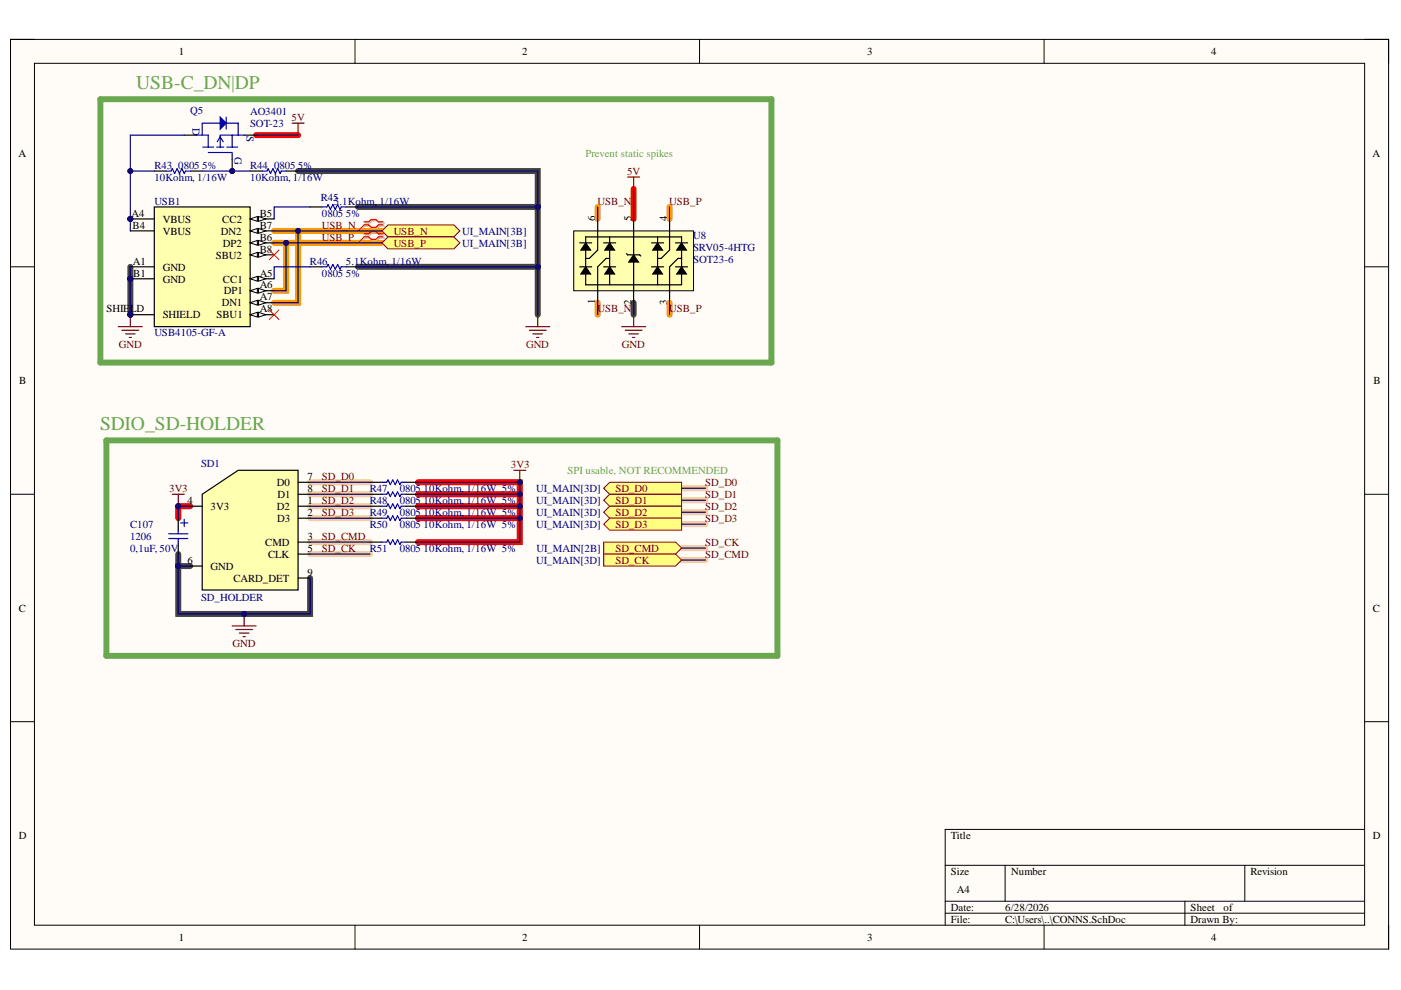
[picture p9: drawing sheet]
<svg xmlns="http://www.w3.org/2000/svg" width="297mm" height="210mm" viewBox="0 0 297 210" stroke-linecap="round" stroke-linejoin="round" font-family="sans-serif">
<defs><g id="words">
<g font-size="4.1" fill="#6aa84f">
<text x="28.8" y="18.9">USB-C_DN|DP</text>
<text x="21.2" y="91.2">SDIO_SD-HOLDER</text>
</g>
<g font-size="2.3">
<text x="37.9" y="11.7">1</text>
<text x="110.7" y="11.7">2</text>
<text x="183.9" y="11.7">3</text>
<text x="256.8" y="11.7">4</text>
<text x="3.9" y="33.3">A</text>
<text x="291" y="33.3">A</text>
<text x="27.9" y="46">A4</text>
<text x="34.5" y="47.2">VBUS</text>
<text x="47.1" y="47.2">CC2</text>
<text x="55.1" y="46">B5</text>
<text x="126.2" y="46.9" transform="rotate(-90 126.2 46.9)">6</text>
<text x="133.9" y="46.9" transform="rotate(-90 133.9 46.9)">5</text>
<text x="141.5" y="46.9" transform="rotate(-90 141.5 46.9)">4</text>
<text x="28.1" y="48.5">B4</text>
<text x="34.5" y="49.8">VBUS</text>
<text x="46.9" y="49.8">DN2</text>
<text x="47.3" y="52.3">DP2</text>
<text x="55.1" y="48.5">B7</text>
<text x="55.1" y="51">B6</text>
<text x="55.1" y="53.6">B8</text>
<text x="28.2" y="56.1">A1</text>
<text x="28.2" y="58.6">B1</text>
<text x="34.5" y="57.4">GND</text>
<text x="34.5" y="59.9">GND</text>
<text x="45.8" y="54.8">SBU2</text>
<text x="47.3" y="59.9">CC1</text>
<text x="55.1" y="58.6">A5</text>
<text x="47" y="65">DN1</text>
<text x="47.4" y="62.4">DP1</text>
<text x="55.1" y="61.2">A6</text>
<text x="55.1" y="63.7">A7</text>
<text x="126.2" y="64.5" transform="rotate(-90 126.2 64.5)">1</text>
<text x="133.9" y="64.7" transform="rotate(-90 133.9 64.7)">2</text>
<text x="141.5" y="64.6" transform="rotate(-90 141.5 64.6)">3</text>
<text x="22.6" y="66.2">SHIELD</text>
<text x="34.5" y="67.5">SHIELD</text>
<text x="45.9" y="67.5">SBU1</text>
<text x="55.1" y="66.2">A8</text>
<text x="4.1" y="81.4">B</text>
<text x="291.2" y="81.4">B</text>
<text x="65.2" y="101.8">7</text>
<text x="39.7" y="106.9">4</text>
<text x="58.7" y="103.1">D0</text>
<text x="58.9" y="105.6">D1</text>
<text x="65.2" y="106.9">1</text>
<text x="65.2" y="104.3">8</text>
<text x="44.7" y="108.1">3V3</text>
<text x="58.7" y="108.1">D2</text>
<text x="58.8" y="110.7">D3</text>
<text x="65.2" y="109.4">2</text>
<text x="39.7" y="119.5">6</text>
<text x="56.2" y="115.7">CMD</text>
<text x="56.8" y="118.3">CLK</text>
<text x="65.2" y="114.5">3</text>
<text x="65.2" y="117">5</text>
<text x="44.7" y="120.8">GND</text>
<text x="49.5" y="123.3">CARD_DET</text>
<text x="65.2" y="122.1">9</text>
<text x="4" y="129.7">C</text>
<text x="291.1" y="129.7">C</text>
<text x="4" y="177.9">D</text>
<text x="201.6" y="177.9">Title</text>
<text x="291.1" y="177.9">D</text>
<text x="201.6" y="185.5">Size</text>
<text x="214.4" y="185.5">Number</text>
<text x="265.1" y="185.5">Revision</text>
<text x="202.9" y="189.3">A4</text>
<text x="201.6" y="193.1">Date:</text>
<text x="201.6" y="195.7">File:</text>
<text x="213.1" y="193.1">6/28/2026</text>
<text x="213.1" y="195.7">C:\Users\..\CONNS.SchDoc</text>
<text x="252.4" y="193.1">Sheet</text>
<text x="252.4" y="195.7">Drawn By:</text>
<text x="259.4" y="193.1">of</text>
<text x="37.9" y="199.5">1</text>
<text x="110.7" y="199.5">2</text>
<text x="183.9" y="199.5">3</text>
<text x="256.8" y="199.5">4</text>
</g>
<g font-size="2.3" fill="#000080">
<text x="40.3" y="24.1">Q5</text>
<text x="40.8" y="27.1" transform="rotate(90 40.8 27.1)">D</text>
<text x="52.3" y="28.8" transform="rotate(90 52.3 28.8)">S</text>
<text x="53" y="26.9">SOT-23</text>
<text x="53" y="24.3">AO3401</text>
<text x="32.7" y="35.8">R43</text>
<text x="37.8" y="35.8">0805</text>
<text x="42.9" y="35.8">5%</text>
<text x="49.7" y="33.4" transform="rotate(90 49.7 33.4)">G</text>
<text x="53" y="35.8">R44</text>
<text x="58.1" y="35.8">0805</text>
<text x="63.2" y="35.8">5%</text>
<text x="32.7" y="38.4">10Kohm, 1/16W</text>
<text x="53" y="38.4">10Kohm, 1/16W</text>
<text x="32.7" y="43.4">USB1</text>
<text x="68" y="42.7">R45</text>
<text x="68.2" y="46">0805</text>
<text x="70.8" y="43.4">5.1Kohm, 1/16W</text>
<text x="73.3" y="46">5%</text>
<text x="98" y="49.8">UI_MAIN[3B]</text>
<text x="98" y="52.3">UI_MAIN[3B]</text>
<text x="147" y="50.8">U8</text>
<text x="147" y="53.3">SRV05-4HTG</text>
<text x="65.7" y="56.1">R46</text>
<text x="68.2" y="58.6">0805</text>
<text x="73.3" y="58.6">5%</text>
<text x="73.3" y="56.1">5.1Kohm, 1/16W</text>
<text x="147" y="55.8">SOT23-6</text>
<text x="32.7" y="71.3">USB4105-GF-A</text>
<text x="42.6" y="99">SD1</text>
<text x="78.4" y="106.9">R48</text>
<text x="78.4" y="104.3">R47</text>
<text x="84.7" y="106.9">0805</text>
<text x="84.7" y="104.3">0805</text>
<text x="89.8" y="106.9">10Kohm, 1/16W 5%</text>
<text x="89.8" y="104.3">10Kohm, 1/16W 5%</text>
<text x="113.7" y="104.3">UI_MAIN[3D]</text>
<text x="113.7" y="106.9">UI_MAIN[3D]</text>
<text x="27.6" y="111.9">C107</text>
<text x="78.4" y="111.9">R50</text>
<text x="78.4" y="109.4">R49</text>
<text x="84.7" y="111.9">0805</text>
<text x="84.7" y="109.4">0805</text>
<text x="89.8" y="111.9">10Kohm, 1/16W 5%</text>
<text x="89.8" y="109.4">10Kohm, 1/16W 5%</text>
<text x="113.7" y="109.4">UI_MAIN[3D]</text>
<text x="113.7" y="111.9">UI_MAIN[3D]</text>
<text x="27.6" y="114.5">1206</text>
<text x="27.6" y="117">0,1uF, 50V</text>
<text x="78.4" y="117">R51</text>
<text x="84.7" y="117">0805</text>
<text x="89.8" y="117">10Kohm, 1/16W 5%</text>
<text x="113.7" y="119.5">UI_MAIN[3D]</text>
<text x="113.7" y="117">UI_MAIN[2B]</text>
<text x="42.6" y="127.4">SD_HOLDER</text>
</g>
<g font-size="2.3" fill="#800000">
<text x="61.8" y="25.6">5V</text>
<text x="132.9" y="37.1">5V</text>
<text x="126.7" y="43.4">USB_N</text>
<text x="141.9" y="43.4">USB_P</text>
<text x="68.2" y="48.5">USB_N</text>
<text x="68.2" y="51">USB_P</text>
<text x="83.5" y="49.8">USB_N</text>
<text x="83.5" y="52.3">USB_P</text>
<text x="126.7" y="66.2">USB_N</text>
<text x="141.9" y="66.2">USB_P</text>
<text x="25.2" y="73.8">GND</text>
<text x="111.5" y="73.8">GND</text>
<text x="131.8" y="73.8">GND</text>
<text x="68.2" y="101.8">SD_D0</text>
<text x="108.3" y="99.3">3V3</text>
<text x="35.9" y="104.3">3V3</text>
<text x="68.2" y="106.9">SD_D2</text>
<text x="68.2" y="104.3">SD_D1</text>
<text x="130.5" y="104.3">SD_D0</text>
<text x="130.5" y="106.9">SD_D1</text>
<text x="149.5" y="103.1">SD_D0</text>
<text x="149.5" y="105.6">SD_D1</text>
<text x="68.2" y="109.4">SD_D3</text>
<text x="130.5" y="109.4">SD_D2</text>
<text x="130.5" y="111.9">SD_D3</text>
<text x="149.5" y="110.7">SD_D3</text>
<text x="149.5" y="108.1">SD_D2</text>
<text x="68.2" y="114.5">SD_CMD</text>
<text x="68.2" y="117">SD_CK</text>
<text x="130.5" y="117">SD_CMD</text>
<text x="130.5" y="119.5">SD_CK</text>
<text x="149.5" y="118.3">SD_CMD</text>
<text x="149.5" y="115.7">SD_CK</text>
<text x="49.3" y="137.3">GND</text>
</g>
<g font-size="2.3" fill="#6aa84f">
<text x="124.1" y="33.3">Prevent static spikes</text>
<text x="120.3" y="100.5">SPI usable, NOT RECOMMENDED</text>
</g>
</g></defs>
<path d="M2.2 8.4h292.2v192.8h-292.2z" fill-rule="evenodd" fill="#fffcf8"/>
<path d="M2.2 8.4h292.2v192.8h-292.2z" fill="none" stroke="#000" stroke-width=".21"/>
<path d="M7.3 13.4h282v182.8h-282z" fill-rule="evenodd" fill="#fffcf8"/>
<g fill="none" stroke="#000" stroke-width=".21">
<path d="M2.2 8.3h5.1M7.3 13.4h282v182.8h-282zM75.3 8.3v5.1M148.3 8.3v5.1M221.4 8.4v5M289.3 8.4h5.1v5M2.2 56.6h5.1M289.3 56.6h5.1M2.2 104.8h5.1M289.3 104.8h5.1M2.2 153h5.1M289.3 153h5.1"/>
<path d="M289.3 175.9h-88.9v20.3M75.3 196.2v5M148.3 196.2v5M200.4 183.5h88.9M200.4 191.1h88.9M200.4 193.6h88.9M213.1 183.5v7.6M221.4 196.2v5M251.2 191.1v5.1M263.9 183.5v7.6M294.4 196.2v5"/>
</g>
<path d="M63.2 36.3h50.8v7.6M27.6 56.6v10.1M75.9 43.9h38.1v22.8M75.9 56.6h38.1M134.3 64.2v2.5M37.8 117.5v2.5M40.3 120h-2.5v10.2h27.9v-7.6" fill="none" stroke="#434343" stroke-width="1.3"/>
<path d="M58.1 49h22.9M58.1 51.5h22.9M60.7 51.5v10.1h-2.6M63.2 49v15.2h-5.1M126.7 43.9v2.5M142 43.9v2.5M126.7 64.2v2.5M142 64.2v2.5" fill="none" stroke="#f90" stroke-width="1.3"/>
<path d="M54.3 28.7h8.9M134.3 40.1v6.3M40.3 107.3h-2.5v2.6M88.6 102.3h21.6v12.6h-21.6M88.6 109.9h21.6M88.6 104.8h21.6M88.6 107.3h21.6" fill="none" stroke="#f00" stroke-width="1.3"/>
<path d="M65.7 107.3h12.7M65.7 104.8h12.7M65.7 109.9h12.7M65.7 102.3h12.7M65.7 114.9h12.7M65.7 117.5h12.7M144.5 111.1h5.1M144.5 108.6h5.1M144.5 106.1h5.1M144.5 103.5h5.1M144.5 116.2h5.1M144.5 118.7h5.1" fill="none" stroke="#f9cb9c" stroke-width="1.3"/>
<circle cx="27.6" cy="46.4" r=".51" fill="#000080"/>
<circle cx="27.6" cy="46.4" r=".51" fill="none" stroke="#000080" stroke-width=".21"/>
<circle cx="27.6" cy="66.7" r=".51" fill="#000080"/>
<circle cx="27.6" cy="66.7" r=".51" fill="none" stroke="#000080" stroke-width=".21"/>
<circle cx="27.6" cy="59.1" r=".51" fill="#000080"/>
<circle cx="27.6" cy="59.1" r=".51" fill="none" stroke="#000080" stroke-width=".21"/>
<path d="M32.7 43.9h20.3v25.4h-20.3z" fill-rule="evenodd" fill="#ffffb0"/>
<path d="M27.6 46.4h5.1M32.7 43.9h20.3v25.4h-20.3z" fill="none" stroke="#000" stroke-width=".25"/>
<circle cx="27.6" cy="46.4" r=".51" fill="#000080"/>
<circle cx="27.6" cy="46.4" r=".51" fill="none" stroke="#000080" stroke-width=".21"/>
<path d="M53 46.4h5.1" fill="none" stroke="#000" stroke-width=".25"/>
<path d="M53 46.4l1.6-.5v1z" fill="#f8fcff"/>
<path d="M53 46.4l1.6-.5v1z" fill="none" stroke="#000" stroke-width=".21"/>
<path d="M54.8 45.9l1.5 .5-1.5 .5z" fill="#f8fcff"/>
<path d="M54.8 45.9l1.5 .5-1.5 .5z" fill="none" stroke="#000" stroke-width=".21"/>
<path d="M53 49h5.1" fill="none" stroke="#000" stroke-width=".25"/>
<path d="M53 49l1.6-.5v1z" fill="#f8fcff"/>
<path d="M53 49l1.6-.5v1z" fill="none" stroke="#000" stroke-width=".21"/>
<path d="M54.8 48.5l1.5 .5-1.5 .5z" fill="#f8fcff"/>
<path d="M54.8 48.5l1.5 .5-1.5 .5z" fill="none" stroke="#000" stroke-width=".21"/>
<path d="M53 51.5h5.1" fill="none" stroke="#000" stroke-width=".25"/>
<path d="M53 51.5l1.6-.5v1z" fill="#f8fcff"/>
<path d="M53 51.5l1.6-.5v1z" fill="none" stroke="#000" stroke-width=".21"/>
<path d="M54.8 51l1.5 .5-1.5 .5z" fill="#f8fcff"/>
<path d="M54.8 51l1.5 .5-1.5 .5z" fill="none" stroke="#000" stroke-width=".21"/>
<path d="M53 54h5.1" fill="none" stroke="#000" stroke-width=".25"/>
<path d="M53 54l1.6-.5v1z" fill="#f8fcff"/>
<path d="M53 54l1.6-.5v1z" fill="none" stroke="#000" stroke-width=".21"/>
<path d="M54.8 53.5l1.5 .5-1.5 .5z" fill="#f8fcff"/>
<path d="M54.8 53.5l1.5 .5-1.5 .5z" fill="none" stroke="#000" stroke-width=".21"/>
<path d="M27.6 66.7h5.1" fill="none" stroke="#000" stroke-width=".25"/>
<circle cx="27.6" cy="66.7" r=".51" fill="#000080"/>
<circle cx="27.6" cy="66.7" r=".51" fill="none" stroke="#000080" stroke-width=".21"/>
<path d="M27.6 56.6h5.1M27.6 59.1h5.1" fill="none" stroke="#000" stroke-width=".25"/>
<circle cx="27.6" cy="59.1" r=".51" fill="#000080"/>
<circle cx="27.6" cy="59.1" r=".51" fill="none" stroke="#000080" stroke-width=".21"/>
<path d="M53 59.1h5.1" fill="none" stroke="#000" stroke-width=".25"/>
<path d="M53 59.1l1.6-.5v1z" fill="#f8fcff"/>
<path d="M53 59.1l1.6-.5v1z" fill="none" stroke="#000" stroke-width=".21"/>
<path d="M54.8 58.6l1.5 .5-1.5 .5z" fill="#f8fcff"/>
<path d="M54.8 58.6l1.5 .5-1.5 .5z" fill="none" stroke="#000" stroke-width=".21"/>
<path d="M53 61.6h5.1" fill="none" stroke="#000" stroke-width=".25"/>
<path d="M53 61.6l1.6-.5v1.1z" fill="#f8fcff"/>
<path d="M53 61.6l1.6-.5v1.1z" fill="none" stroke="#000" stroke-width=".21"/>
<path d="M54.8 61.1l1.5 .5-1.5 .6z" fill="#f8fcff"/>
<path d="M54.8 61.1l1.5 .5-1.5 .6z" fill="none" stroke="#000" stroke-width=".21"/>
<path d="M53 64.2h5.1" fill="none" stroke="#000" stroke-width=".25"/>
<path d="M53 64.2l1.6-.5v1z" fill="#f8fcff"/>
<path d="M53 64.2l1.6-.5v1z" fill="none" stroke="#000" stroke-width=".21"/>
<path d="M54.8 63.7l1.5 .5-1.5 .5z" fill="#f8fcff"/>
<path d="M54.8 63.7l1.5 .5-1.5 .5z" fill="none" stroke="#000" stroke-width=".21"/>
<path d="M53 66.7h5.1" fill="none" stroke="#000" stroke-width=".25"/>
<path d="M53 66.7l1.6-.5v1z" fill="#f8fcff"/>
<path d="M53 66.7l1.6-.5v1z" fill="none" stroke="#000" stroke-width=".21"/>
<path d="M54.8 66.2l1.5 .5-1.5 .5z" fill="#f8fcff"/>
<path d="M54.8 66.2l1.5 .5-1.5 .5z" fill="none" stroke="#000" stroke-width=".21"/>
<path d="M27.6 49h5.1" fill="none" stroke="#000" stroke-width=".25"/>
<path d="M61.9 26.1h2.6M63.2 26.1v2.6M25.1 69.3h5.1M25.9 70h3.5M26.6 70.8h2M27.4 71.5h.5M27.6 66.7v2.6" fill="none" stroke="#800000" stroke-width=".25"/>
<circle cx="27.6" cy="66.7" r=".51" fill="#000080"/>
<circle cx="27.6" cy="66.7" r=".51" fill="none" stroke="#000080" stroke-width=".21"/>
<path d="M65.7 43.9h2.6M65.7 56.6h2.6M73.4 43.9h2.5M73.4 56.6h2.5" fill="none" stroke="#000" stroke-width=".25"/>
<path d="M68.3 43.9h1l.3-.5 .5 1 .5-1 .5 1 .5-1 .5 1 .2-.5h1.1M68.3 56.6h1l.3-.5 .5 1 .5-1 .5 1 .5-1 .5 1 .2-.5h1.1" fill="none" stroke="#00f" stroke-width=".25"/>
<path d="M111.5 69.3h5.1M112.2 70h3.6M113 70.8h2M113.8 71.5h.5M114 66.7v2.6" fill="none" stroke="#800000" stroke-width=".25"/>
<path d="M57.1 53l2 2M59.1 53l-2 2M57.1 65.7l2 2M59.1 65.7l-2 2" fill="none" stroke="#f00" stroke-width=".21"/>
<path d="M82.3 47.7h13.9l1.3 1.3-1.3 1.2h-13.9l-1.3-1.2z" fill-rule="evenodd" fill="#ffff80"/>
<path d="M82.3 47.7h13.9l1.3 1.3-1.3 1.2h-13.9l-1.3-1.2z" fill="none" stroke="#800000" stroke-width=".21"/>
<path d="M81 51.5l1.3-1.3h13.9l1.3 1.3-1.3 1.3h-13.9z" fill-rule="evenodd" fill="#ffff80"/>
<path d="M81 51.5l1.3-1.3h13.9l1.3 1.3-1.3 1.3h-13.9z" fill="none" stroke="#800000" stroke-width=".21"/>
<path d="M77.4 47.3h1l.6-.5h1l.5 .5h1M77.4 47.9h1l.6 .6h1l.5-.6h1M77.4 49.8h1l.6-.5h1l.5 .5h1M77.4 50.5h1l.6 .5h1l.5-.5h1" fill="none" stroke="#d0a19e" stroke-width=".25"/>
<path d="M77.4 47.9l-1.5 1.1M77.4 50.5l-1.5 1" fill="none" stroke="#d0a19e" stroke-width=".21"/>
<path d="M77.2 47.1h1l.5-.6h1l.5 .6h1M77.2 47.7h1l.5 .5h1l.5-.5h1M77.2 49.6h1l.5-.5h1l.5 .5h1M77.2 50.2h1l.5 .5h1l.5-.5h1" fill="none" stroke="#f00" stroke-width=".25"/>
<path d="M77.2 47.7l-1.3 1.3M77.2 50.2l-1.3 1.3" fill="none" stroke="#f00" stroke-width=".21"/>
<path d="M121.6 49h25.4v12.6h-25.4z" fill-rule="evenodd" fill="#ffffb0"/>
<path d="M121.6 49h25.4v12.6h-25.4z" fill="none" stroke="#000" stroke-width=".21"/>
<path d="M124.2 51.5l1 1.5h-2zM124.2 56.6l1 1.5h-2zM129.3 51.5l1 1.5h-2.1zM129.3 56.6l1 1.5h-2.1zM134.3 54l1.1 1.6h-2.1zM139.4 51.5l1 1.5h-2zM139.4 56.6l1 1.5h-2zM144.5 51.5l1 1.5h-2zM144.5 56.6l1 1.5h-2z" fill="#000"/>
<g fill="none" stroke="#000" stroke-width=".25">
<path d="M122.9 51.5h2.5M122.9 56.6h2.5M124.2 51.5l1 1.5h-2zM124.2 56.6l1 1.5h-2zM124.2 50.2h20.3v10.2h-20.3zM126.7 46.4v6.6l-1.8 1.8h-.7M128 51.5h2.5M128 56.6h2.5M129.3 51.5l1 1.5h-2.1zM129.3 56.6l1 1.5h-2.1zM129.3 50.2v10.2M129.3 54.8h-.8l-1.8 1.8v7.6"/>
<path d="M132.8 53.8l.3 .2h2.5l.3 .3M134.3 54l1.1 1.6h-2.1zM134.3 46.4v17.8M138.2 51.5h2.5M138.2 56.6h2.5M139.4 51.5l1 1.5h-2zM139.4 56.6l1 1.5h-2zM139.4 50.2v10.2M142 46.4v6.6l-1.8 1.8h-.8M143.2 51.5h2.6M143.2 56.6h2.6M144.5 51.5l1 1.5h-2z"/>
<path d="M144.5 56.6l1 1.5h-2zM144.5 54.8h-.8l-1.7 1.8v7.6"/>
</g>
<path d="M133.1 37.5h2.5M134.3 37.5v2.6M131.8 69.3h5.1M132.6 70h3.5M133.3 70.8h2.1M134.1 71.5h.5M134.3 66.7v2.6" fill="none" stroke="#800000" stroke-width=".25"/>
<path d="M128 114.9h15.2l1.3 1.3-1.3 1.3h-15.2z" fill-rule="evenodd" fill="#ffff80"/>
<path d="M128 114.9h15.2l1.3 1.3-1.3 1.3h-15.2z" fill="none" stroke="#800000" stroke-width=".21"/>
<path d="M128 117.5h15.2l1.3 1.2-1.3 1.3h-15.2z" fill-rule="evenodd" fill="#ffff80"/>
<path d="M128 117.5h15.2l1.3 1.2-1.3 1.3h-15.2z" fill="none" stroke="#800000" stroke-width=".21"/>
<path d="M128 103.5l1.3-1.2h15.2v2.5h-15.2z" fill-rule="evenodd" fill="#ffff80"/>
<path d="M128 103.5l1.3-1.2h15.2v2.5h-15.2z" fill="none" stroke="#800000" stroke-width=".21"/>
<path d="M128 106.1l1.3-1.3h15.2v2.5h-15.2z" fill-rule="evenodd" fill="#ffff80"/>
<path d="M128 106.1l1.3-1.3h15.2v2.5h-15.2z" fill="none" stroke="#800000" stroke-width=".21"/>
<path d="M128 108.6l1.3-1.3h15.2v2.6h-15.2z" fill-rule="evenodd" fill="#ffff80"/>
<path d="M128 108.6l1.3-1.3h15.2v2.6h-15.2z" fill="none" stroke="#800000" stroke-width=".21"/>
<path d="M128 111.1l1.3-1.2h15.2v2.5h-15.2z" fill-rule="evenodd" fill="#ffff80"/>
<path d="M128 111.1l1.3-1.2h15.2v2.5h-15.2z" fill="none" stroke="#800000" stroke-width=".21"/>
<path d="M42.9 104.8l7.6-5.1h12.7v25.4h-20.3z" fill-rule="evenodd" fill="#ffffb0"/>
<g fill="none" stroke="#000" stroke-width=".25">
<path d="M40.3 107.3h2.6M42.9 104.8l7.6-5.1h12.7v25.4h-20.3zM63.2 107.3h2.5M63.2 109.9h2.5M63.2 114.9h2.5M63.2 117.5h2.5M63.2 102.3h2.5M63.2 104.8h2.5M78.4 107.3h2.6M78.4 109.9h2.6M78.4 114.9h2.6M78.4 102.3h2.6"/>
<path d="M78.4 104.8h2.6M86.1 107.3h2.5M86.1 109.9h2.5M86.1 114.9h2.5M86.1 102.3h2.5M86.1 104.8h2.5M40.3 120h2.6M63.2 122.6h2.5"/>
</g>
<path d="M81 114.9h1l.3-.5 .5 1.1 .5-1.1 .5 1.1 .5-1.1 .5 1.1 .3-.6h1M81 109.9h1l.3-.5 .5 1 .5-1 .5 1 .5-1 .5 1 .3-.5h1M81 107.3h1l.3-.5 .5 1 .5-1 .5 1 .5-1 .5 1 .3-.5h1M81 104.8h1l.3-.5 .5 1 .5-1 .5 1 .5-1 .5 1 .3-.5h1M81 102.3h1l.3-.6 .5 1.1 .5-1.1 .5 1.1 .5-1.1 .5 1.1 .3-.5h1" fill="none" stroke="#00f" stroke-width=".25"/>
<path d="M108.9 99.7h2.6M110.2 99.7v2.6" fill="none" stroke="#800000" stroke-width=".25"/>
<circle cx="110.2" cy="102.3" r=".51" fill="#000080"/>
<circle cx="110.2" cy="102.3" r=".51" fill="none" stroke="#000080" stroke-width=".21"/>
<path d="M36.5 104.8h2.6M37.8 104.8v2.5" fill="none" stroke="#800000" stroke-width=".25"/>
<circle cx="37.8" cy="107.3" r=".51" fill="#000080"/>
<circle cx="37.8" cy="107.3" r=".51" fill="none" stroke="#000080" stroke-width=".21"/>
<path d="M37.8 109.9v2.5M37.8 114.9v2.6" fill="none" stroke="#000" stroke-width=".25"/>
<path d="M35.8 113.2h4M35.8 114.2h4M37.8 112.4v.8M37.8 114.2v.7M38.3 110.9h1.5M39.1 110.1v1.5" fill="none" stroke="#00f" stroke-width=".25"/>
<path d="M49.2 132.7h5.1M50 133.5h3.5M50.8 134.2h2M51.5 135h.5M51.8 130.2v2.5" fill="none" stroke="#800000" stroke-width=".25"/>
<circle cx="51.8" cy="130.2" r=".51" fill="#000080"/>
<circle cx="51.8" cy="130.2" r=".51" fill="none" stroke="#000080" stroke-width=".21"/>
<path d="M22.5 93.4h142.3v45.7h-142.3z" fill="none" stroke="#6aa84f" stroke-width="1.3"/>
<circle cx="49.2" cy="36.3" r=".51" fill="#000080"/>
<circle cx="49.2" cy="36.3" r=".51" fill="none" stroke="#000080" stroke-width=".21"/>
<path d="M41.6 28.7h2.5v2.5M43 31.2h2.3M44.1 32.3h5.1M45.9 31.2h1.5M46.1 30.1l.6-1.1 .6 1.1M46.7 26.1h-3.8v2.6M48 24.8v2.6M48 26.1h2.5v2.6M48.1 31.2h2.3M49.2 28.7v2.5M49.2 32.4v1.3M51.8 28.7h-5.1v2.5" fill="none" stroke="#00f" stroke-width=".25"/>
<path d="M46.7 24.8l1.3 1.3-1.3 1.3z" fill="#00f"/>
<path d="M46.7 24.8l1.3 1.3-1.3 1.3z" fill="none" stroke="#00f" stroke-width=".25"/>
<path d="M49.2 33.7v2.6" fill="none" stroke="#000" stroke-width=".25"/>
<circle cx="49.2" cy="36.3" r=".51" fill="#000080"/>
<circle cx="49.2" cy="36.3" r=".51" fill="none" stroke="#000080" stroke-width=".21"/>
<path d="M32.7 36.3h2.6M39.1 28.7h2.5M40.3 36.3h2.6M51.8 28.7h2.5M53 36.3h2.6M60.7 36.3h2.5" fill="none" stroke="#000" stroke-width=".25"/>
<path d="M35.3 36.3h1l.2-.5 .5 1 .5-1 .5 1 .6-1 .5 1 .2-.5h1M55.6 36.3h1l.2-.5 .6 1 .5-1 .5 1 .5-1 .5 1 .2-.5h1.1" fill="none" stroke="#00f" stroke-width=".25"/>
<path d="M21.3 21h142.3v55.9h-142.3z" fill="none" stroke="#6aa84f" stroke-width="1.3"/>
<path d="M27.6 56.6v10.1" fill="none" stroke="#000080" stroke-width=".25"/>
<circle cx="27.6" cy="59.1" r=".51" fill="#000080"/>
<circle cx="27.6" cy="59.1" r=".51" fill="none" stroke="#000080" stroke-width=".21"/>
<circle cx="27.6" cy="66.7" r=".51" fill="#000080"/>
<circle cx="27.6" cy="66.7" r=".51" fill="none" stroke="#000080" stroke-width=".21"/>
<path d="M65.7 43.9h-7.6v2.5M65.7 56.6h-7.6v2.5M75.9 56.6h38.1" fill="none" stroke="#000080" stroke-width=".25"/>
<circle cx="114" cy="56.6" r=".51" fill="#000080"/>
<circle cx="114" cy="56.6" r=".51" fill="none" stroke="#000080" stroke-width=".21"/>
<path d="M75.9 43.9h38.1v22.8" fill="none" stroke="#000080" stroke-width=".25"/>
<circle cx="114" cy="43.9" r=".51" fill="#000080"/>
<circle cx="114" cy="43.9" r=".51" fill="none" stroke="#000080" stroke-width=".21"/>
<circle cx="114" cy="56.6" r=".51" fill="#000080"/>
<circle cx="114" cy="56.6" r=".51" fill="none" stroke="#000080" stroke-width=".21"/>
<path d="M58.1 49h22.9" fill="none" stroke="#000080" stroke-width=".25"/>
<circle cx="63.2" cy="49" r=".51" fill="#000080"/>
<circle cx="63.2" cy="49" r=".51" fill="none" stroke="#000080" stroke-width=".21"/>
<path d="M58.1 51.5h22.9" fill="none" stroke="#000080" stroke-width=".25"/>
<circle cx="60.7" cy="51.5" r=".51" fill="#000080"/>
<circle cx="60.7" cy="51.5" r=".51" fill="none" stroke="#000080" stroke-width=".21"/>
<path d="M60.7 51.5v10.1h-2.6M126.7 43.9v2.5M134.3 40.1v6.3M142 43.9v2.5M126.7 64.2v2.5M134.3 64.2v2.5M142 64.2v2.5" fill="none" stroke="#000080" stroke-width=".25"/>
<circle cx="60.7" cy="51.5" r=".51" fill="#000080"/>
<circle cx="60.7" cy="51.5" r=".51" fill="none" stroke="#000080" stroke-width=".21"/>
<path d="M63.2 49v15.2h-5.1" fill="none" stroke="#000080" stroke-width=".25"/>
<circle cx="63.2" cy="49" r=".51" fill="#000080"/>
<circle cx="63.2" cy="49" r=".51" fill="none" stroke="#000080" stroke-width=".21"/>
<g fill="none" stroke="#000080" stroke-width=".25">
<path d="M65.7 107.3h12.7M65.7 104.8h12.7M65.7 109.9h12.7M65.7 102.3h12.7M65.7 114.9h12.7M65.7 117.5h12.7M88.6 109.9h21.6M144.5 111.1h5.1M144.5 108.6h5.1M144.5 106.1h5.1M144.5 103.5h5.1M144.5 116.2h5.1"/>
<path d="M144.5 118.7h5.1"/>
</g>
<circle cx="110.2" cy="109.9" r=".51" fill="#000080"/>
<circle cx="110.2" cy="109.9" r=".51" fill="none" stroke="#000080" stroke-width=".21"/>
<path d="M88.6 104.8h21.6" fill="none" stroke="#000080" stroke-width=".25"/>
<circle cx="110.2" cy="104.8" r=".51" fill="#000080"/>
<circle cx="110.2" cy="104.8" r=".51" fill="none" stroke="#000080" stroke-width=".21"/>
<path d="M88.6 107.3h21.6" fill="none" stroke="#000080" stroke-width=".25"/>
<circle cx="110.2" cy="107.3" r=".51" fill="#000080"/>
<circle cx="110.2" cy="107.3" r=".51" fill="none" stroke="#000080" stroke-width=".21"/>
<path d="M37.8 107.3h2.5" fill="none" stroke="#000080" stroke-width=".25"/>
<circle cx="37.8" cy="107.3" r=".51" fill="#000080"/>
<circle cx="37.8" cy="107.3" r=".51" fill="none" stroke="#000080" stroke-width=".21"/>
<path d="M40.3 120h-2.5v10.2h27.9v-7.6" fill="none" stroke="#000080" stroke-width=".25"/>
<circle cx="51.8" cy="130.2" r=".51" fill="#000080"/>
<circle cx="51.8" cy="130.2" r=".51" fill="none" stroke="#000080" stroke-width=".21"/>
<circle cx="37.8" cy="120" r=".51" fill="#000080"/>
<circle cx="37.8" cy="120" r=".51" fill="none" stroke="#000080" stroke-width=".21"/>
<path d="M37.8 107.3v2.6" fill="none" stroke="#000080" stroke-width=".25"/>
<circle cx="37.8" cy="107.3" r=".51" fill="#000080"/>
<circle cx="37.8" cy="107.3" r=".51" fill="none" stroke="#000080" stroke-width=".21"/>
<path d="M37.8 117.5v2.5" fill="none" stroke="#000080" stroke-width=".25"/>
<circle cx="37.8" cy="120" r=".51" fill="#000080"/>
<circle cx="37.8" cy="120" r=".51" fill="none" stroke="#000080" stroke-width=".21"/>
<path d="M88.6 102.3h21.6v12.6h-21.6" fill="none" stroke="#000080" stroke-width=".25"/>
<circle cx="110.2" cy="102.3" r=".51" fill="#000080"/>
<circle cx="110.2" cy="102.3" r=".51" fill="none" stroke="#000080" stroke-width=".21"/>
<circle cx="110.2" cy="104.8" r=".51" fill="#000080"/>
<circle cx="110.2" cy="104.8" r=".51" fill="none" stroke="#000080" stroke-width=".21"/>
<circle cx="110.2" cy="107.3" r=".51" fill="#000080"/>
<circle cx="110.2" cy="107.3" r=".51" fill="none" stroke="#000080" stroke-width=".21"/>
<circle cx="110.2" cy="109.9" r=".51" fill="#000080"/>
<circle cx="110.2" cy="109.9" r=".51" fill="none" stroke="#000080" stroke-width=".21"/>
<path d="M27.6 46.4v2.6" fill="none" stroke="#000080" stroke-width=".25"/>
<circle cx="27.6" cy="46.4" r=".51" fill="#000080"/>
<circle cx="27.6" cy="46.4" r=".51" fill="none" stroke="#000080" stroke-width=".21"/>
<path d="M39.1 28.7h-11.5v17.7M54.3 28.7h8.9" fill="none" stroke="#000080" stroke-width=".25"/>
<circle cx="27.6" cy="46.4" r=".51" fill="#000080"/>
<circle cx="27.6" cy="46.4" r=".51" fill="none" stroke="#000080" stroke-width=".21"/>
<circle cx="27.6" cy="36.3" r=".51" fill="#000080"/>
<circle cx="27.6" cy="36.3" r=".51" fill="none" stroke="#000080" stroke-width=".21"/>
<path d="M42.9 36.3h10.1" fill="none" stroke="#000080" stroke-width=".25"/>
<circle cx="49.2" cy="36.3" r=".51" fill="#000080"/>
<circle cx="49.2" cy="36.3" r=".51" fill="none" stroke="#000080" stroke-width=".21"/>
<path d="M27.6 36.3h5.1" fill="none" stroke="#000080" stroke-width=".25"/>
<circle cx="27.6" cy="36.3" r=".51" fill="#000080"/>
<circle cx="27.6" cy="36.3" r=".51" fill="none" stroke="#000080" stroke-width=".21"/>
<path d="M63.2 36.3h50.8v7.6" fill="none" stroke="#000080" stroke-width=".25"/>
<circle cx="114" cy="43.9" r=".51" fill="#000080"/>
<circle cx="114" cy="43.9" r=".51" fill="none" stroke="#000080" stroke-width=".21"/>
<use href="#words"/>
</svg>
